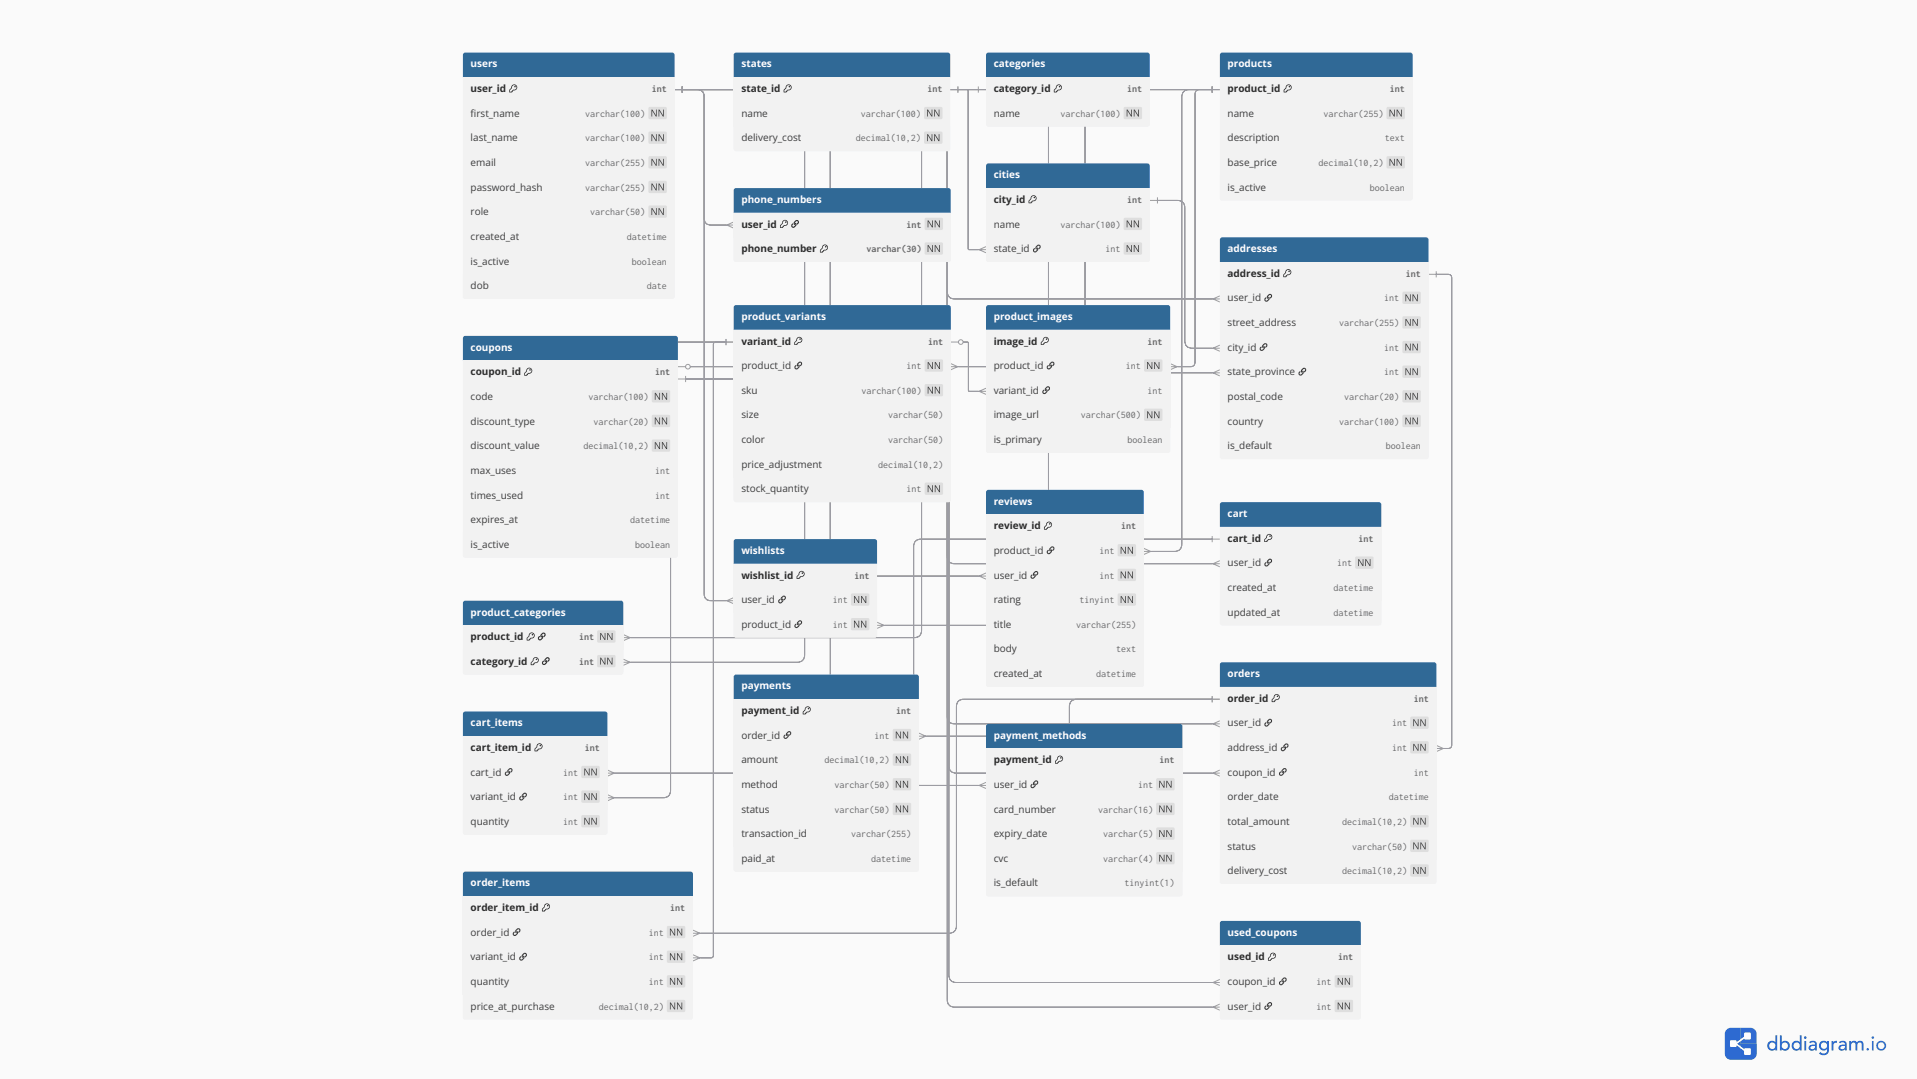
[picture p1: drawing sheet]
<svg xmlns="http://www.w3.org/2000/svg" width="677mm" height="381mm" viewBox="0 0 677 381" stroke-linecap="round" stroke-linejoin="round" font-family="sans-serif">
<defs><g id="words">
<g font-size="3.5" fill="#fff">
<text x="166.3" y="23.8">users</text>
<text x="262" y="23.8">states</text>
<text x="351.1" y="23.8">categories</text>
<text x="433.7" y="23.8">products</text>
<text x="351.1" y="63">cities</text>
<text x="262" y="71.7">phone_numbers</text>
<text x="433.7" y="89">addresses</text>
<text x="262" y="113">product_variants</text>
<text x="351.1" y="113">product_images</text>
<text x="166.3" y="123.8">coupons</text>
<text x="351.1" y="178.2">reviews</text>
<text x="433.7" y="182.5">cart</text>
<text x="262" y="195.6">wishlists</text>
<text x="166.3" y="217.3">product_categories</text>
<text x="433.7" y="239.1">orders</text>
<text x="262" y="243.4">payments</text>
<text x="166.3" y="256.5">cart_items</text>
<text x="351.1" y="260.8">payment_methods</text>
<text x="166.3" y="313">order_items</text>
<text x="433.7" y="330.4">used_coupons</text>
</g>
<g font-size="3.5" fill="#2c2c2c">
<text x="166.3" y="32.5">user_id</text>
<text x="262" y="32.5">state_id</text>
<text x="351.1" y="32.5">category_id</text>
<text x="433.7" y="32.5">product_id</text>
<text x="351.1" y="71.7">city_id</text>
<text x="262" y="80.3">user_id</text>
<text x="262" y="89">phone_number</text>
<text x="433.7" y="97.7">address_id</text>
<text x="262" y="121.7">variant_id</text>
<text x="351.1" y="121.7">image_id</text>
<text x="166.3" y="132.5">coupon_id</text>
<text x="351.1" y="186.9">review_id</text>
<text x="433.7" y="191.2">cart_id</text>
<text x="262" y="204.3">wishlist_id</text>
<text x="166.3" y="226">product_id</text>
<text x="166.3" y="234.7">category_id</text>
<text x="433.7" y="247.8">order_id</text>
<text x="262" y="252.1">payment_id</text>
<text x="166.3" y="265.2">cart_item_id</text>
<text x="351.1" y="269.5">payment_id</text>
<text x="166.3" y="321.7">order_item_id</text>
<text x="433.7" y="339.1">used_id</text>
</g>
<g font-size="3.5" fill="#6a6a6a">
<text x="230.3" y="32.5">int</text>
<text x="327.7" y="32.5">int</text>
<text x="398.2" y="32.5">int</text>
<text x="491.1" y="32.5">int</text>
<text x="206.8" y="41.2">varchar(100)</text>
<text x="304.2" y="41.2">varchar(100)</text>
<text x="374.7" y="41.2">varchar(100)</text>
<text x="467.6" y="41.2">varchar(255)</text>
<text x="206.8" y="49.9">varchar(100)</text>
<text x="302.4" y="49.9">decimal(10,2)</text>
<text x="489.3" y="49.9">text</text>
<text x="206.8" y="58.6">varchar(255)</text>
<text x="465.8" y="58.6">decimal(10,2)</text>
<text x="206.8" y="67.3">varchar(255)</text>
<text x="398.2" y="71.7">int</text>
<text x="484" y="67.3">boolean</text>
<text x="208.6" y="76">varchar(50)</text>
<text x="320.3" y="80.3">int</text>
<text x="374.7" y="80.3">varchar(100)</text>
<text x="221.5" y="84.7">datetime</text>
<text x="306.2" y="89">varchar(30)</text>
<text x="390.6" y="89">int</text>
<text x="223.3" y="93.4">boolean</text>
<text x="496.7" y="97.7">int</text>
<text x="228.6" y="102.1">date</text>
<text x="489.1" y="106.4">int</text>
<text x="473.2" y="115.1">varchar(255)</text>
<text x="327.9" y="121.7">int</text>
<text x="405.4" y="121.7">int</text>
<text x="489.1" y="123.8">int</text>
<text x="320.3" y="130.4">int</text>
<text x="397.8" y="130.4">int</text>
<text x="231.5" y="132.5">int</text>
<text x="489.1" y="132.5">int</text>
<text x="208" y="141.2">varchar(100)</text>
<text x="304.4" y="139.1">varchar(100)</text>
<text x="405.4" y="139.1">int</text>
<text x="475" y="141.2">varchar(20)</text>
<text x="209.8" y="149.9">varchar(20)</text>
<text x="313.8" y="147.8">varchar(50)</text>
<text x="381.9" y="147.8">varchar(500)</text>
<text x="473.2" y="149.9">varchar(100)</text>
<text x="206.2" y="158.6">decimal(10,2)</text>
<text x="313.8" y="156.5">varchar(50)</text>
<text x="398.4" y="156.5">boolean</text>
<text x="489.7" y="158.6">boolean</text>
<text x="231.5" y="167.3">int</text>
<text x="310.3" y="165.2">decimal(10,2)</text>
<text x="320.3" y="173.9">int</text>
<text x="231.5" y="176">int</text>
<text x="222.7" y="184.7">datetime</text>
<text x="396.1" y="186.9">int</text>
<text x="480" y="191.2">int</text>
<text x="224.4" y="193.4">boolean</text>
<text x="388.5" y="195.6">int</text>
<text x="472.4" y="199.9">int</text>
<text x="301.9" y="204.3">int</text>
<text x="388.5" y="204.3">int</text>
<text x="471.2" y="208.6">datetime</text>
<text x="294.3" y="213">int</text>
<text x="381.4" y="213">tinyint</text>
<text x="294.3" y="221.7">int</text>
<text x="380.2" y="221.7">varchar(255)</text>
<text x="471.2" y="217.3">datetime</text>
<text x="204.6" y="226">int</text>
<text x="394.3" y="230.4">text</text>
<text x="204.6" y="234.7">int</text>
<text x="387.3" y="239.1">datetime</text>
<text x="499.5" y="247.8">int</text>
<text x="316.7" y="252.1">int</text>
<text x="491.9" y="256.5">int</text>
<text x="309" y="260.8">int</text>
<text x="206.6" y="265.2">int</text>
<text x="291.4" y="269.5">decimal(10,2)</text>
<text x="409.7" y="269.5">int</text>
<text x="491.9" y="265.2">int</text>
<text x="199" y="273.9">int</text>
<text x="499.5" y="273.9">int</text>
<text x="294.9" y="278.2">varchar(50)</text>
<text x="402.1" y="278.2">int</text>
<text x="199" y="282.6">int</text>
<text x="294.9" y="286.9">varchar(50)</text>
<text x="388" y="286.9">varchar(16)</text>
<text x="490.7" y="282.6">datetime</text>
<text x="199" y="291.3">int</text>
<text x="474.2" y="291.3">decimal(10,2)</text>
<text x="300.7" y="295.6">varchar(255)</text>
<text x="389.8" y="295.6">varchar(5)</text>
<text x="477.8" y="300">varchar(50)</text>
<text x="307.8" y="304.3">datetime</text>
<text x="389.8" y="304.3">varchar(4)</text>
<text x="474.2" y="308.7">decimal(10,2)</text>
<text x="397.4" y="313">tinyint(1)</text>
<text x="236.8" y="321.7">int</text>
<text x="229.2" y="330.4">int</text>
<text x="229.2" y="339.1">int</text>
<text x="472.8" y="339.1">int</text>
<text x="229.2" y="347.8">int</text>
<text x="465.2" y="347.8">int</text>
<text x="211.6" y="356.5">decimal(10,2)</text>
<text x="465.2" y="356.5">int</text>
</g>
<g font-size="3.5" fill="#3c3c3c">
<text x="166.3" y="41.2">first_name</text>
<text x="262" y="41.2">name</text>
<text x="351.1" y="41.2">name</text>
<text x="433.7" y="41.2">name</text>
<text x="166.3" y="49.9">last_name</text>
<text x="262" y="49.9">delivery_cost</text>
<text x="433.7" y="49.9">description</text>
<text x="166.3" y="58.6">email</text>
<text x="433.7" y="58.6">base_price</text>
<text x="166.3" y="67.3">password_hash</text>
<text x="433.7" y="67.3">is_active</text>
<text x="166.3" y="76">role</text>
<text x="351.1" y="80.3">name</text>
<text x="166.3" y="84.7">created_at</text>
<text x="351.1" y="89">state_id</text>
<text x="166.3" y="93.4">is_active</text>
<text x="166.3" y="102.1">dob</text>
<text x="433.7" y="106.4">user_id</text>
<text x="433.7" y="115.1">street_address</text>
<text x="433.7" y="123.8">city_id</text>
<text x="262" y="130.4">product_id</text>
<text x="351.1" y="130.4">product_id</text>
<text x="433.7" y="132.5">state_province</text>
<text x="166.3" y="141.2">code</text>
<text x="262" y="139.1">sku</text>
<text x="351.1" y="139.1">variant_id</text>
<text x="433.7" y="141.2">postal_code</text>
<text x="166.3" y="149.9">discount_type</text>
<text x="262" y="147.8">size</text>
<text x="351.1" y="147.8">image_url</text>
<text x="433.7" y="149.9">country</text>
<text x="166.3" y="158.6">discount_value</text>
<text x="262" y="156.5">color</text>
<text x="351.1" y="156.5">is_primary</text>
<text x="433.7" y="158.6">is_default</text>
<text x="166.3" y="167.3">max_uses</text>
<text x="262" y="165.2">price_adjustment</text>
<text x="262" y="173.9">stock_quantity</text>
<text x="166.3" y="176">times_used</text>
<text x="166.3" y="184.7">expires_at</text>
<text x="166.3" y="193.4">is_active</text>
<text x="351.1" y="195.6">product_id</text>
<text x="433.7" y="199.9">user_id</text>
<text x="351.1" y="204.3">user_id</text>
<text x="433.7" y="208.6">created_at</text>
<text x="262" y="213">user_id</text>
<text x="351.1" y="213">rating</text>
<text x="262" y="221.7">product_id</text>
<text x="351.1" y="221.7">title</text>
<text x="433.7" y="217.3">updated_at</text>
<text x="351.1" y="230.4">body</text>
<text x="351.1" y="239.1">created_at</text>
<text x="433.7" y="256.5">user_id</text>
<text x="262" y="260.8">order_id</text>
<text x="262" y="269.5">amount</text>
<text x="433.7" y="265.2">address_id</text>
<text x="166.3" y="273.9">cart_id</text>
<text x="433.7" y="273.9">coupon_id</text>
<text x="262" y="278.2">method</text>
<text x="351.1" y="278.2">user_id</text>
<text x="166.3" y="282.6">variant_id</text>
<text x="262" y="286.9">status</text>
<text x="351.1" y="286.9">card_number</text>
<text x="433.7" y="282.6">order_date</text>
<text x="166.3" y="291.3">quantity</text>
<text x="433.7" y="291.3">total_amount</text>
<text x="262" y="295.6">transaction_id</text>
<text x="351.1" y="295.6">expiry_date</text>
<text x="433.7" y="300">status</text>
<text x="262" y="304.3">paid_at</text>
<text x="351.1" y="304.3">cvc</text>
<text x="433.7" y="308.7">delivery_cost</text>
<text x="351.1" y="313">is_default</text>
<text x="166.3" y="330.4">order_id</text>
<text x="166.3" y="339.1">variant_id</text>
<text x="166.3" y="347.8">quantity</text>
<text x="433.7" y="347.8">coupon_id</text>
<text x="166.3" y="356.5">price_at_purchase</text>
<text x="433.7" y="356.5">user_id</text>
</g>
</g></defs>
<path d="M0 0h677.3v381h-677.3z" fill="#fafafa"/>
<path d="M614.9 362.9h3.7a2.15 2.15 0 0 1 2.1 2.2v3.4h-5.8z" fill="#428cff"/>
<path d="M614.9 368.5h5.8v3.6a2.16 2.16 0 0 1-2.1 2.1h-3.7z" fill="#2670de"/>
<path d="M610.1 363.6l1.5-.7h3.3v11.3h-3.3a2.16 2.16 0 0 1-2.2-2.1v-7z" fill="#2161cf"/>
<g fill="#fff">
<path d="M612.5 368.8l4.7-3.4 .3 .5-4.7 3.3z"/>
<path d="M612.8 367.8l4.5 3.5-.3 .4-4.5-3.5z"/>
<path d="M611.4 367.4l1.8-.1 .4 .2v1.8l-.2 .4h-1.8l-.3-.2-.1-1.8zM616.3 364.8l.4-.2 1.7 .1 .2 .3v1.8l-.4 .2h-1.8l-.2-.4zM616.3 370.3l.4-.2 1.7 .1 .2 .4v1.7l-.4 .2h-1.8l-.2-.4z"/>
</g>
<path d="M624.9 368l.8-.4a1.52 1.52 0 0 1 1.6 .5v-2.5h.6v5.3h-.6v-.5a1.71 1.71 0 0 1-2.5 .1 1.71 1.71 0 0 1 .1-2.5zM625 369.3a1.15 1.15 0 0 0 2.3 0 1.15 1.15 0 0 0-2.3 0zM628.9 365.6h.6v2.5a1.68 1.68 0 0 1 2.4 0 1.68 1.68 0 0 1 0 2.3 1.68 1.68 0 0 1-2.4 0v.5h-.6zM629.5 369.3a1.15 1.15 0 0 0 2.3 0 1.15 1.15 0 0 0-2.3 0zM633.5 368l.8-.4a1.52 1.52 0 0 1 1.6 .5v-2.5h.7v5.3h-.7v-.5a1.71 1.71 0 0 1-2.5 .1 1.71 1.71 0 0 1 .1-2.5zM633.7 369.3a1.14 1.14 0 0 0 2.2 0 1.14 1.14 0 0 0-2.2 0zM637.4 366.4a.46 .46 0 0 1 .9 0 .46 .46 0 0 1-.9 0zM637.5 367.6h.7v3.3h-.7zM639.2 368a1.56 1.56 0 0 1 2.7 .6v2.3h-.5v-.5a1.14 1.14 0 0 1-1.8 .5 1.14 1.14 0 0 1 0-1.8l1.7-.2a.95 .95 0 0 0-.7-.9 .95 .95 0 0 0-1 .4zM639.8 369.6a.76 .76 0 0 0 .6 .9 .76 .76 0 0 0 .9-.6v-.6zM643.2 368l.7-.4a1.51 1.51 0 0 1 1.6 .5l.1-.5h.6v3.3a1.97 1.97 0 0 1-1.4 1.7 1.97 1.97 0 0 1-2.1-.6l.5-.5a1.32 1.32 0 0 0 1.6 .5 1.32 1.32 0 0 0 .7-1.6 1.68 1.68 0 0 1-2.4 0 1.68 1.68 0 0 1 .1-2.4zM643.4 369.2a1.11 1.11 0 0 0 2.2 0 1.11 1.11 0 0 0-2.2 0zM647.1 367.6h.7v.5l.5-.5h.8l-.1 .6a.94 .94 0 0 0-1.2 1.1v1.6h-.7zM649.8 368a1.56 1.56 0 0 1 2.7 .6v2.3h-.6v-.5a1.15 1.15 0 0 1-1.7 .5 1.15 1.15 0 0 1-.1-1.8l1.8-.2a.95 .95 0 0 0-.7-.9 .95 .95 0 0 0-1.1 .4zM650.4 369.6a.76 .76 0 0 0 .6 .9 .76 .76 0 0 0 .8-.6l.1-.6zM653.4 367.6h.6v.5l.5-.5a1.2 1.2 0 0 1 1.6 .5 1.25 1.25 0 0 1 1.6-.5 1.25 1.25 0 0 1 .7 1.4v1.9h-.6v-1.8a.81 .81 0 0 0-.8-1 .81 .81 0 0 0-.8 1v1.8h-.6v-1.7a.82 .82 0 0 0-.8-1.1 .82 .82 0 0 0-.7 1.1v1.7h-.7z" fill="#2161cf"/>
<path d="M659.5 370.5a.46 .46 0 0 1 .9 0 .46 .46 0 0 1-.9 0zM661.3 366.4a.46 .46 0 0 1 .9 0 .46 .46 0 0 1-.9 0zM661.4 367.6h.7v3.3h-.7zM662.9 369.2a1.77 1.77 0 0 1 3.5 0 1.77 1.77 0 0 1-3.5 0zM663.6 369.3a1.15 1.15 0 0 0 2.3 0 1.15 1.15 0 0 0-2.3 0z" fill="#428cff"/>
<g fill="none" stroke="#9c9ca3" stroke-width=".35">
<path d="M238.3 31.6h2.8M241.1 31.6a19.6 19.6 0 0 1 6.4 .2 2.15 2.15 0 0 1 1.3 2.3v42.9a2.22 2.22 0 0 0 2.5 2.5h5.2a19.6 19.6 0 0 1-6.4-.2 2.15 2.15 0 0 1-1.3-2.3v-42.9a2.22 2.22 0 0 0-2.5-2.5zM241.1 31.6h90.9a2.41 2.41 0 0 1 2.7 2.7v68.5a2.41 2.41 0 0 0 2.7 2.8h90.9h-90.9a2.41 2.41 0 0 1-2.7-2.8v-68.5a2.41 2.41 0 0 0-2.7-2.7zM241.1 31.6h90.9a2.41 2.41 0 0 1 2.7 2.7v162a2.41 2.41 0 0 0 2.7 2.8h90.9h-90.9a2.41 2.41 0 0 1-2.7-2.8v-162a2.41 2.41 0 0 0-2.7-2.7zM241.1 31.6a19.6 19.6 0 0 1 6.4 .2 2.15 2.15 0 0 1 1.3 2.3v175.5a2.22 2.22 0 0 0 2.5 2.5h5.2a19.6 19.6 0 0 1-6.4-.2 2.15 2.15 0 0 1-1.3-2.3v-175.5a2.22 2.22 0 0 0-2.5-2.5zM241.1 31.6h49.5a2.41 2.41 0 0 1 2.8 2.7v166.4a2.41 2.41 0 0 0 2.7 2.7h49.6h-49.6a2.41 2.41 0 0 1-2.7-2.7v-166.4a2.41 2.41 0 0 0-2.8-2.7zM241.1 31.6h90.9a2.41 2.41 0 0 1 2.7 2.7v218.6a2.41 2.41 0 0 0 2.7 2.7h90.9h-90.9a2.41 2.41 0 0 1-2.7-2.7v-218.6a2.41 2.41 0 0 0-2.7-2.7zM241.1 31.6h49.5a2.41 2.41 0 0 1 2.8 2.7v240.3a2.41 2.41 0 0 0 2.7 2.7h49.6h-49.6a2.41 2.41 0 0 1-2.7-2.7v-240.3a2.41 2.41 0 0 0-2.8-2.7zM241.1 31.6h90.9a2.41 2.41 0 0 1 2.7 2.7v318.6a2.41 2.41 0 0 0 2.7 2.7h90.9h-90.9a2.41 2.41 0 0 1-2.7-2.7v-318.6a2.41 2.41 0 0 0-2.7-2.7zM241.1 30.5v2.2M284.8 32.5l-.5 1.8v196.8a2.41 2.41 0 0 1-2.7 2.8h-58.7h58.7a2.41 2.41 0 0 0 2.7-2.8v-196.8a2.41 2.41 0 0 1 2.7-2.7h58.7h-58.7a2.6 2.6 0 0 0-2.2 .9zM326.1 32.5l-.5 1.8v188.1a2.41 2.41 0 0 1-2.7 2.8h-100h100a2.41 2.41 0 0 0 2.7-2.8v-188.1a2.41 2.41 0 0 1 2.7-2.7h100h-100a2.6 2.6 0 0 0-2.2 .9z"/>
<path d="M335.7 31.6h2.8M338.5 31.6h3.1l.5 .5v55.6l.4 .5h3.2h-3.2l-.4-.5v-55.6l-.5-.5zM338.5 31.6h42.2a2.41 2.41 0 0 1 2.7 2.7v94.6a2.41 2.41 0 0 0 2.7 2.8h42.2h-42.2a2.41 2.41 0 0 1-2.7-2.8v-94.6a2.41 2.41 0 0 0-2.7-2.7zM338.5 30.5v2.2M345.7 31.6h2.7M345.7 30.5v2.2M371 32.5a2.6 2.6 0 0 1 2.2-.9h55.1h-55.1a2.41 2.41 0 0 0-2.7 2.7v183.8a2.41 2.41 0 0 1-2.8 2.7h-55.1h55.1a2.41 2.41 0 0 0 2.8-2.7v-183.8zM384.4 32.1a2.6 2.6 0 0 0-.9 2.2v92.5a2.41 2.41 0 0 1-2.7 2.7h-42.1h42.1a2.41 2.41 0 0 0 2.7-2.7v-92.5a2.41 2.41 0 0 1 2.7-2.7h42.1h-42.1zM418.5 32.1l1.8-.5h8h-8a2.41 2.41 0 0 0-2.7 2.7v157.7a2.41 2.41 0 0 1-2.7 2.7h-8.1h8.1a2.41 2.41 0 0 0 2.7-2.7v-157.7a2.6 2.6 0 0 1 .9-2.2zM422.7 32a3.5 3.5 0 0 1 2.9-.4h2.7h-2.7a3.5 3.5 0 0 0-2.9 .4l-.5 1.3v94.5l-.4 1.3a3.5 3.5 0 0 1-2.9 .4h-2.7h2.7a3.5 3.5 0 0 0 2.9-.4l.4-1.3v-94.5zM428.3 31.6h2.7M428.3 30.5v2.2"/>
<path d="M256.5 79.5h2.7M259.2 78.4l-2.4 1.1 2.4 1.1M406.2 70.8h2.8M409 70.8h6.9a2.41 2.41 0 0 1 2.7 2.7v46.7a2.41 2.41 0 0 0 2.8 2.8h6.9h-6.9a2.41 2.41 0 0 1-2.8-2.8v-46.7a2.41 2.41 0 0 0-2.7-2.7zM409 69.7v2.2M345.7 88.2h2.7M348.4 87.1l-2.5 1.1 2.5 1.1M504.7 96.9h2.8M507.5 96.9h2.7a2.46 2.46 0 0 1 2.5 .5l.3 .9v164.6a1.21 1.21 0 0 1-1.4 1.4h-1.4a2.4 2.4 0 0 0 2.5-.5l.3-.9v-164.6a1.23 1.23 0 0 0-1.4-1.4zM507.5 95.8v2.1M256.5 119.7v2.2M428.3 105.6h2.7"/>
<path d="M431 104.5l-2.4 1.1 2.4 1M237.4 121.7l-.5 1.8v155.5a2.41 2.41 0 0 1-2.7 2.7h-16.9h16.9a2.41 2.41 0 0 0 2.7-2.7v-155.5a2.41 2.41 0 0 1 2.7-2.7h16.9h-16.9a2.6 2.6 0 0 0-2.2 .9zM239.5 129.5h2.7M239.5 133.8h2.7M242.2 133.8h90.4a2.41 2.41 0 0 1 2.7 2.7v207.7a2.41 2.41 0 0 0 2.7 2.7h90.3h-90.3a2.41 2.41 0 0 1-2.7-2.7v-207.7a2.41 2.41 0 0 0-2.7-2.7zM242.2 132.7v2.2M243.9 129.5h88.7a2.41 2.41 0 0 1 2.7 2.7v138.1a2.41 2.41 0 0 0 2.7 2.7h90.3h-90.3a2.41 2.41 0 0 1-2.7-2.7v-138.1a2.41 2.41 0 0 0-2.7-2.7zM252.3 121l.6-.2h3.6h-3.6a.78 .78 0 0 0-.9 .9v215.6a.78 .78 0 0 1-.8 .9h-3.6h3.6a.78 .78 0 0 0 .8-.9v-215.6zM256.5 120.8h2.7M335.9 128.4l2.5 1.1-2.5 1.1M335.9 129.5h2.8M335.9 120.8h2.8"/>
<path d="M340.3 120.8h1.7l.2 .4v16.8l3.5 .2-3.5-.2v-16.8l-.2-.4zM345.7 138.2h2.7M348.4 137.1l-2.5 1.1 2.5 1.1M413.5 128.4l2.4 1.1-2.4 1.1M413.5 129.5h2.7M428.3 131.7h2.7M428.3 123h2.7M431 130.6l-2.4 1.1 2.4 1M431 121.9l-2.4 1.1 2.4 1M404.1 193.6l2.5 1.1-2.5 1.1M404.1 194.7h2.7M428.3 189.3v2.2"/>
<path d="M428.3 190.4h2.7M428.3 199.1h2.7M431 198l-2.4 1.1 2.4 1M256.5 212.1h2.7M259.2 211l-2.4 1.1 2.4 1.1M309.9 219.7l2.4 1.1-2.4 1.1M345.7 203.4h2.7M348.4 202.3l-2.5 1.1 2.5 1.1M220.2 224.1l2.5 1.1-2.5 1M220.2 232.8l2.5 1.1-2.5 1M220.2 225.2h2.7M220.2 233.9h2.7"/>
<path d="M309.9 220.8h2.7M324.7 258.9l2.4 1-2.4 1.1M324.7 259.9h2.7M327.4 259.9h47.7a2.41 2.41 0 0 0 2.7-2.7v-7.6a2.41 2.41 0 0 1 2.8-2.7h47.7h-47.7a2.41 2.41 0 0 0-2.8 2.7v7.6a2.41 2.41 0 0 1-2.7 2.7zM428.3 245.8v2.2M428.3 246.9h2.7M428.3 255.6h2.7M431 254.5l-2.4 1.1 2.4 1.1M214.6 271.9l2.5 1.1-2.5 1.1M214.6 273h2.7M217.3 273h102.8a2.41 2.41 0 0 0 2.7-2.7v-77.2a2.41 2.41 0 0 1 2.7-2.7h102.8h-102.8a2.41 2.41 0 0 0-2.7 2.7v77.2a2.41 2.41 0 0 1-2.7 2.7zM345.7 277.3h2.7"/>
<path d="M348.4 276.3l-2.5 1 2.5 1.1M428.3 273h2.7M431 271.9l-2.4 1.1 2.4 1.1M507.5 263.2l2.5 1.1-2.5 1.1M507.5 264.3h2.7M214.6 280.6l2.5 1.1-2.5 1.1M214.6 281.7h2.7M244.9 328.4l2.4 1.1-2.4 1.1M244.9 337.1l2.4 1.1-2.4 1.1M244.9 329.5h2.7M244.9 338.2h2.7M247.6 329.5h87.6a2.41 2.41 0 0 0 2.7-2.7v-77.2a2.41 2.41 0 0 1 2.8-2.7h87.6h-87.6a2.41 2.41 0 0 0-2.8 2.7v77.2a2.41 2.41 0 0 1-2.7 2.7z"/>
<path d="M428.3 346.9h2.7M428.3 355.6h2.7M431 345.8l-2.4 1.1 2.4 1.1M431 354.5l-2.4 1.1 2.4 1.1"/>
<circle cx="243.1" cy="129.5" r=".82"/>
<circle cx="339.5" cy="120.8" r=".82"/>
</g>
<path d="M163.8 18.8l.6-.2h73.1l.6 .2 .2 .6v85.3l-.2 .6-.6 .3h-73.1l-.6-.3-.2-.6v-85.3z" fill="#f2f2f2"/>
<path d="M163.8 18.8l.6-.2h73.1l.6 .2 .2 .6v7.9h-74.7v-7.9z" fill="#306996"/>
<path d="M163.6 27.3h74.7v8.7h-74.7z" fill="#f2f2f2"/>
<path d="M181.1 30.3a.8 .8 0 0 1 1.4 .4 .8 .8 0 0 1-1.1 .9l-.7 .5v.3h-.5v-.6l.7-.7zM180.8 30.2l-.2 .8-.7 .7 .1 .9h.9l.6-.7a1.07 1.07 0 0 0 1.2-1.4 1.07 1.07 0 0 0-1.9-.3zM181.7 30.6a.27 .27 0 0 0 .5 0 .27 .27 0 0 0-.5 0z" fill="#2b2b2b"/>
<path d="M163.6 36h74.7v8.7h-74.7z" fill="#f2f2f2"/>
<path d="M229.3 37.8h6l.3 .5v3.5l-.5 .3-5.7-.1-.3-.5v-3.2z" fill="#dedede"/>
<g fill="#3d3d3d">
<path d="M230.2 38.7h.3l1.3 2v-2h.2v2.4h-.3l-1.3-2v2h-.2z"/>
<path d="M232.7 38.7h.3l1.3 2v-2h.2v2.4h-.3l-1.3-2v2h-.2z"/>
</g>
<path d="M163.6 44.7h74.7v8.7h-74.7z" fill="#f2f2f2"/>
<path d="M229.3 46.5h6l.3 .5v3.5l-.5 .3-5.7-.1-.3-.5v-3.2z" fill="#dedede"/>
<g fill="#3d3d3d">
<path d="M230.2 47.4h.3l1.3 2v-2h.2v2.4h-.3l-1.3-2v2h-.2z"/>
<path d="M232.7 47.4h.3l1.3 2v-2h.2v2.4h-.3l-1.3-2v2h-.2z"/>
</g>
<path d="M163.6 53.4h74.7v8.7h-74.7z" fill="#f2f2f2"/>
<path d="M229.3 55.2h6l.3 .5v3.5l-.5 .3-5.7-.1-.3-.5v-3.2z" fill="#dedede"/>
<g fill="#3d3d3d">
<path d="M230.2 56.1h.3l1.3 2v-2h.2v2.4h-.3l-1.3-2v2h-.2z"/>
<path d="M232.7 56.1h.3l1.3 2v-2h.2v2.4h-.3l-1.3-2v2h-.2z"/>
</g>
<path d="M163.6 62.1h74.7v8.7h-74.7z" fill="#f2f2f2"/>
<path d="M229.3 63.9h6l.3 .5v3.5l-.5 .3-5.7-.1-.3-.5v-3.2z" fill="#dedede"/>
<g fill="#3d3d3d">
<path d="M230.2 64.8h.3l1.3 2v-2h.2v2.4h-.3l-1.3-2v2h-.2z"/>
<path d="M232.7 64.8h.3l1.3 2v-2h.2v2.4h-.3l-1.3-2v2h-.2z"/>
</g>
<path d="M163.6 70.8h74.7v8.7h-74.7z" fill="#f2f2f2"/>
<path d="M229.3 72.6h6l.3 .5v3.5l-.5 .3-5.7-.1-.3-.5v-3.2z" fill="#dedede"/>
<g fill="#3d3d3d">
<path d="M230.2 73.5h.3l1.3 2v-2h.2v2.4h-.3l-1.3-2v2h-.2z"/>
<path d="M232.7 73.5h.3l1.3 2v-2h.2v2.4h-.3l-1.3-2v2h-.2z"/>
</g>
<g fill="#f2f2f2">
<path d="M163.6 79.5h74.7v8.7h-74.7z"/>
<path d="M163.6 88.2h74.7v8.7h-74.7z"/>
<path d="M163.6 96.9h74.7v7.8l-.2 .6-.6 .3h-73.1l-.6-.3-.2-.6z"/>
<path d="M259.5 18.8l.6-.2h75.1l.5 .8v33.5l-.8 .5-75.2-.1-.5-.7v-33.2z"/>
</g>
<path d="M259.5 18.8l.6-.2h74.8l.6 .2 .2 .6v7.9h-76.5v-7.9z" fill="#306996"/>
<path d="M259.2 27.3h76.5v8.7h-76.5z" fill="#f2f2f2"/>
<path d="M278.1 30.3a.8 .8 0 0 1 1.3 .4 .8 .8 0 0 1-1 .9l-.7 .5v.3h-.6v-.6l.8-.7zM277.8 30.2l-.2 .8-.7 .7v.9h1l.5-.7a1.07 1.07 0 0 0 1.3-1.4 1.07 1.07 0 0 0-1.9-.3zM278.7 30.6a.27 .27 0 0 0 .5 0 .27 .27 0 0 0-.5 0z" fill="#2b2b2b"/>
<path d="M259.2 36h76.5v8.7h-76.5z" fill="#f2f2f2"/>
<path d="M326.7 37.8h6l.3 .5-.1 3.5-.4 .3-5.7-.1-.3-.5v-3.2z" fill="#dedede"/>
<g fill="#3d3d3d">
<path d="M327.6 38.7h.3l1.3 2v-2h.2v2.4h-.3l-1.3-2v2h-.2z"/>
<path d="M330.1 38.7h.3l1.3 2v-2h.2v2.4h-.3l-1.3-2v2h-.2z"/>
</g>
<path d="M259.2 44.7h76.5v7.9l-.2 .5-.6 .3h-74.8l-.6-.3-.3-.5z" fill="#f2f2f2"/>
<path d="M326.7 46.5h6l.3 .5-.1 3.5-.4 .3-5.7-.1-.3-.5v-3.2z" fill="#dedede"/>
<g fill="#3d3d3d">
<path d="M327.6 47.4h.3l1.3 2v-2h.2v2.4h-.3l-1.3-2v2h-.2z"/>
<path d="M330.1 47.4h.3l1.3 2v-2h.2v2.4h-.3l-1.3-2v2h-.2z"/>
</g>
<path d="M348.6 18.8l.6-.2h56.5l.5 .8v24.8l-.8 .5-56.5-.1-.5-.7v-24.5z" fill="#f2f2f2"/>
<path d="M348.6 18.8l.6-.2h56.2l.6 .2 .2 .6v7.9h-57.8v-7.9z" fill="#306996"/>
<path d="M348.4 27.3h57.8v8.7h-57.8z" fill="#f2f2f2"/>
<path d="M373.6 30.3a.8 .8 0 0 1 1.3 .4 .8 .8 0 0 1-1.1 .9l-.7 .5v.3h-.5v-.6l.8-.7zM373.3 30.2l-.2 .8-.7 .7v.9h1l.5-.7a1.07 1.07 0 0 0 1.2-1.4 1.07 1.07 0 0 0-1.8-.3zM374.1 30.6a.3 .3 0 0 0 .6 0 .3 .3 0 0 0-.6 0z" fill="#2b2b2b"/>
<path d="M348.4 36h57.8v7.9l-.2 .5-.6 .3h-56.2l-.6-.3-.2-.5z" fill="#f2f2f2"/>
<path d="M397.2 37.8h6.1l.2 .5v3.5l-.5 .3-5.7-.1-.3-.5v-3.2z" fill="#dedede"/>
<g fill="#3d3d3d">
<path d="M398.1 38.7h.3l1.3 2v-2h.2v2.4h-.3l-1.3-2v2h-.2z"/>
<path d="M400.6 38.7h.3l1.3 2v-2h.2v2.4h-.3l-1.3-2v2h-.2z"/>
</g>
<path d="M431.3 18.8l.5-.2h66.5l.6 .2 .2 .6v50.6l-.2 .5-.6 .3h-66.5l-.5-.3-.3-.5v-50.6z" fill="#f2f2f2"/>
<path d="M431.3 18.8l.5-.2h66.5l.6 .2 .2 .6v7.9h-68.1v-7.9z" fill="#306996"/>
<path d="M431 27.3h68.1v8.7h-68.1z" fill="#f2f2f2"/>
<path d="M454.8 30.3a.8 .8 0 0 1 1.3 .4 .8 .8 0 0 1-1.1 .9l-.7 .5v.3h-.5v-.6l.8-.7zM454.5 30.2l-.2 .8-.7 .7v.9h1l.5-.7a1.07 1.07 0 0 0 1.2-1.4 1.07 1.07 0 0 0-1.8-.3zM455.3 30.6a.3 .3 0 0 0 .6 0 .3 .3 0 0 0-.6 0z" fill="#2b2b2b"/>
<path d="M431 36h68.1v8.7h-68.1z" fill="#f2f2f2"/>
<path d="M490.1 37.8h6l.3 .5-.1 3.5-.4 .3-5.7-.1-.3-.5v-3.2z" fill="#dedede"/>
<g fill="#3d3d3d">
<path d="M491 38.7h.3l1.3 2v-2h.2v2.4h-.3l-1.3-2v2h-.2z"/>
<path d="M493.5 38.7h.3l1.3 2v-2h.2v2.4h-.3l-1.3-2v2h-.2z"/>
</g>
<g fill="#f2f2f2">
<path d="M431 44.7h68.1v8.7h-68.1z"/>
<path d="M431 53.4h68.1v8.7h-68.1z"/>
</g>
<path d="M490.1 55.2h6l.3 .5-.1 3.5-.4 .3-5.7-.1-.3-.5v-3.2z" fill="#dedede"/>
<g fill="#3d3d3d">
<path d="M491 56.1h.3l1.3 2v-2h.2v2.4h-.3l-1.3-2v2h-.2z"/>
<path d="M493.5 56.1h.3l1.3 2v-2h.2v2.4h-.3l-1.3-2v2h-.2z"/>
</g>
<g fill="#f2f2f2">
<path d="M431 62.1h68.1v7.9l-.2 .5-.6 .3h-66.5l-.5-.3-.3-.5z"/>
<path d="M163.8 118.8l.6-.2h74.3l.6 .2 .2 .6v76.7l-.2 .5-.6 .3h-74.3l-.6-.3-.2-.5v-76.7z"/>
</g>
<path d="M163.8 118.8l.6-.2h74.3l.6 .2 .2 .6v7.9h-75.9v-7.9z" fill="#306996"/>
<path d="M163.6 127.3h75.9v8.7h-75.9z" fill="#f2f2f2"/>
<path d="M186.4 130.3a.8 .8 0 0 1 1.4 .4 .8 .8 0 0 1-1.1 .9l-.7 .5v.3h-.5v-.5l.7-.8zM186.1 130.3l-.2 .7-.7 .8 .1 .8h.9l.6-.7a1.07 1.07 0 0 0 1.2-1.4 1.07 1.07 0 0 0-1.9-.2zM187 130.6a.27 .27 0 0 0 .5 0 .27 .27 0 0 0-.5 0z" fill="#2b2b2b"/>
<path d="M163.6 136h75.9v8.7h-75.9z" fill="#f2f2f2"/>
<path d="M230.5 137.9l6-.1 .3 .5-.1 3.5-.4 .3h-5.7l-.3-.5v-3.3z" fill="#dedede"/>
<g fill="#3d3d3d">
<path d="M231.4 138.7h.3l1.3 2.1v-2.1h.2v2.5h-.3l-1.3-2.1v2.1h-.2z"/>
<path d="M233.9 138.7h.3l1.3 2.1v-2.1h.2v2.5h-.3l-1.3-2.1v2.1h-.2z"/>
</g>
<path d="M163.6 144.7h75.9v8.7h-75.9z" fill="#f2f2f2"/>
<path d="M230.5 146.6l6-.1 .3 .5-.1 3.5-.4 .3-5.7-.1-.3-.4v-3.3z" fill="#dedede"/>
<g fill="#3d3d3d">
<path d="M231.4 147.4h.3l1.3 2.1v-2.1h.2v2.5h-.3l-1.3-2.1v2.1h-.2z"/>
<path d="M233.9 147.4h.3l1.3 2.1v-2.1h.2v2.5h-.3l-1.3-2.1v2.1h-.2z"/>
</g>
<path d="M163.6 153.4h75.9v8.7h-75.9z" fill="#f2f2f2"/>
<path d="M230.5 155.2h6l.3 .5-.1 3.5-.4 .3-5.7-.1-.3-.4v-3.3z" fill="#dedede"/>
<g fill="#3d3d3d">
<path d="M231.4 156.1h.3l1.3 2.1v-2.1h.2v2.5h-.3l-1.3-2.1v2.1h-.2z"/>
<path d="M233.9 156.1h.3l1.3 2.1v-2.1h.2v2.5h-.3l-1.3-2.1v2.1h-.2z"/>
</g>
<g fill="#f2f2f2">
<path d="M163.6 162.1h75.9v8.7h-75.9z"/>
<path d="M163.6 170.8h75.9v8.7h-75.9z"/>
<path d="M163.6 179.5h75.9v8.7h-75.9z"/>
<path d="M163.6 188.2h75.9v7.9l-.2 .5-.6 .3h-74.3l-.6-.3-.2-.5z"/>
<path d="M259.5 66.7l.6-.3 75.3 .1 .5 .7v24.8l-.8 .5-75.4-.1-.5-.7v-24.5z"/>
</g>
<path d="M259.5 66.7l.6-.3h75l.6 .3 .2 .5v7.9h-76.7v-7.9z" fill="#306996"/>
<path d="M259.2 75.1h76.7v8.7h-76.7z" fill="#f2f2f2"/>
<g fill="#2b2b2b">
<path d="M276.8 78.1a.8 .8 0 0 1 1.4 .4 .8 .8 0 0 1-1.1 .9l-.7 .6v.2h-.5v-.5l.7-.8zM276.5 78.1l-.2 .7-.7 .8v.8h1l.6-.7a1.07 1.07 0 0 0 1.2-1.4 1.07 1.07 0 0 0-1.9-.2zM277.4 78.4a.27 .27 0 0 0 .5 0 .27 .27 0 0 0-.5 0z"/>
<path d="M281 77.9a.76 .76 0 0 1 1.3 .2 .76 .76 0 0 1-.8 1.1l.4-.7-.3-.4-.8 .6 .1 .7-.5-.3v-.6zM279.8 79.2l.4-.2-.3 .8 .5 .2 .6-.6-.1-.5 .3-.2a1.01 1.01 0 0 1-.2 1.4 1.01 1.01 0 0 1-1.4-.1z"/>
</g>
<path d="M326.9 77h6l.3 .4-.1 3.6-.4 .2h-5.8l-.2-.5v-3.3z" fill="#dedede"/>
<g fill="#3d3d3d">
<path d="M327.8 77.8h.3l1.3 2.1v-2.1h.2v2.5h-.3l-1.3-2.1v2.1h-.2z"/>
<path d="M330.3 77.8h.3l1.3 2.1v-2.1h.2v2.5h-.3l-1.3-2.1v2.1h-.2z"/>
</g>
<path d="M259.2 83.8h76.7v7.9l-.2 .6-.6 .2h-75l-.6-.2-.3-.6z" fill="#f2f2f2"/>
<path d="M290.9 86.8a.8 .8 0 0 1 1.4 .4 .8 .8 0 0 1-1.1 .9l-.7 .5v.3h-.5v-.5l.7-.8zM290.6 86.8l-.2 .7-.7 .8v.8h1l.6-.7a1.07 1.07 0 0 0 1.2-1.4 1.07 1.07 0 0 0-1.9-.2zM291.5 87.1a.27 .27 0 0 0 .5 0 .27 .27 0 0 0-.5 0z" fill="#2b2b2b"/>
<path d="M326.9 85.7h6l.3 .4-.1 3.6-.4 .2h-5.8l-.2-.5v-3.3z" fill="#dedede"/>
<g fill="#3d3d3d">
<path d="M327.8 86.5h.3l1.3 2.1v-2.1h.2v2.5h-.3l-1.3-2.1v2.1h-.2z"/>
<path d="M330.3 86.5h.3l1.3 2.1v-2.1h.2v2.5h-.3l-1.3-2.1v2.1h-.2z"/>
</g>
<path d="M348.6 58l.6-.3 56.5 .1 .5 .7v33.5l-.8 .5-56.5-.1-.5-.7v-33.2z" fill="#f2f2f2"/>
<path d="M348.6 58l.6-.3h56.2l.6 .3 .2 .5v7.9h-57.8v-7.9z" fill="#306996"/>
<path d="M348.4 66.4h57.8v8.7h-57.8z" fill="#f2f2f2"/>
<path d="M364.6 69.4a.8 .8 0 0 1 1.4 .4 .8 .8 0 0 1-1.1 .9l-.7 .6v.2h-.5v-.5l.7-.8zM364.3 69.4l-.2 .8-.7 .7v.8h1l.6-.6a1.07 1.07 0 0 0 1.2-1.5 1.07 1.07 0 0 0-1.9-.2zM365.2 69.7a.27 .27 0 0 0 .5 0 .27 .27 0 0 0-.5 0z" fill="#2b2b2b"/>
<path d="M348.4 75.1h57.8v8.7h-57.8z" fill="#f2f2f2"/>
<path d="M397.2 77h6.1l.2 .4v3.6l-.5 .2h-5.7l-.3-.5v-3.3z" fill="#dedede"/>
<g fill="#3d3d3d">
<path d="M398.1 77.8h.3l1.3 2.1v-2.1h.2v2.5h-.3l-1.3-2.1v2.1h-.2z"/>
<path d="M400.6 77.8h.3l1.3 2.1v-2.1h.2v2.5h-.3l-1.3-2.1v2.1h-.2z"/>
</g>
<path d="M348.4 83.8h57.8v7.9l-.2 .6-.6 .2h-56.2l-.6-.2-.2-.6z" fill="#f2f2f2"/>
<path d="M366.4 86.6a.76 .76 0 0 1 1.3 .2 .76 .76 0 0 1-.8 1.1l.4-.7-.3-.4-.8 .6 .1 .7-.4-.3v-.6zM365.2 87.8l.5-.2-.3 .9 .5 .2 .6-.6-.2-.5 .3-.2a1.01 1.01 0 0 1-.2 1.4 1.01 1.01 0 0 1-1.4-.1z" fill="#3d3d3d"/>
<path d="M397.2 85.7h6.1l.2 .4v3.6l-.5 .2h-5.7l-.3-.5v-3.3z" fill="#dedede"/>
<g fill="#3d3d3d">
<path d="M398.1 86.5h.3l1.3 2.1v-2.1h.2v2.5h-.3l-1.3-2.1v2.1h-.2z"/>
<path d="M400.6 86.5h.3l1.3 2.1v-2.1h.2v2.5h-.3l-1.3-2.1v2.1h-.2z"/>
</g>
<path d="M431.3 84.1l.5-.3h72.1l.6 .3 .2 .5v76.7l-.2 .6-.6 .2h-72.1l-.5-.2-.3-.6v-76.7z" fill="#f2f2f2"/>
<path d="M431.3 84.1l.5-.3h72.1l.6 .3 .2 .5v7.9h-73.7v-7.9z" fill="#306996"/>
<path d="M431 92.5h73.7v8.7h-73.7z" fill="#f2f2f2"/>
<path d="M454.6 95.5a.8 .8 0 0 1 1.4 .4 .8 .8 0 0 1-1.1 .9l-.7 .5v.3h-.5v-.5l.7-.8zM454.3 95.5l-.2 .7-.7 .8 .1 .8h.9l.6-.7a1.07 1.07 0 0 0 1.2-1.4 1.07 1.07 0 0 0-1.9-.2zM455.2 95.8a.27 .27 0 0 0 .5 0 .27 .27 0 0 0-.5 0z" fill="#2b2b2b"/>
<path d="M431 101.2h73.7v8.7h-73.7z" fill="#f2f2f2"/>
<path d="M448.2 104a.76 .76 0 0 1 1.2 .2 .76 .76 0 0 1-.7 1.1l.4-.7-.4-.4-.7 .6 .1 .7-.5-.3v-.6zM446.9 105.2l.5-.2-.3 .9 .5 .2 .6-.6-.1-.5 .2-.2a1.01 1.01 0 0 1-.1 1.4 1.01 1.01 0 0 1-1.4-.1z" fill="#3d3d3d"/>
<path d="M495.7 103.1l6.1-.1 .2 .5v3.6l-.5 .2h-5.7l-.3-.5v-3.3z" fill="#dedede"/>
<g fill="#3d3d3d">
<path d="M496.6 103.9h.3l1.3 2.1v-2.1h.2v2.5h-.3l-1.3-2.1v2.1h-.2z"/>
<path d="M499.1 103.9h.3l1.3 2.1v-2.1h.2v2.5h-.3l-1.3-2.1v2.1h-.2z"/>
</g>
<path d="M431 109.9h73.7v8.7h-73.7z" fill="#f2f2f2"/>
<path d="M495.7 111.8l6.1-.1 .2 .5v3.6l-.5 .2h-5.7l-.3-.5v-3.3z" fill="#dedede"/>
<g fill="#3d3d3d">
<path d="M496.6 112.6h.3l1.3 2.1v-2.1h.2v2.5h-.3l-1.3-2.1v2.1h-.2z"/>
<path d="M499.1 112.6h.3l1.3 2.1v-2.1h.2v2.5h-.3l-1.3-2.1v2.1h-.2z"/>
</g>
<path d="M431 118.6h73.7v8.7h-73.7z" fill="#f2f2f2"/>
<path d="M446.5 121.4a.76 .76 0 0 1 1.3 .2 .76 .76 0 0 1-.8 1.1l.4-.7-.3-.4-.8 .6 .1 .7-.4-.3v-.6zM445.3 122.6l.5-.2-.3 .9 .4 .2 .7-.6-.2-.5 .3-.2a1.01 1.01 0 0 1-.2 1.4 1.01 1.01 0 0 1-1.4-.1z" fill="#3d3d3d"/>
<path d="M495.7 120.5l6.1-.1 .2 .5v3.6l-.5 .2h-5.7l-.3-.5v-3.3z" fill="#dedede"/>
<g fill="#3d3d3d">
<path d="M496.6 121.3h.3l1.3 2.1v-2.1h.2v2.5h-.3l-1.3-2.1v2.1h-.2z"/>
<path d="M499.1 121.3h.3l1.3 2.1v-2.1h.2v2.5h-.3l-1.3-2.1v2.1h-.2z"/>
</g>
<path d="M431 127.3h73.7v8.7h-73.7z" fill="#f2f2f2"/>
<path d="M460.2 130.1a.76 .76 0 0 1 1.3 .2 .76 .76 0 0 1-.8 1.1l.4-.7-.3-.4-.8 .6 .1 .7-.4-.3v-.6zM459 131.3l.5-.2-.3 .9 .5 .2 .6-.6-.2-.5 .3-.2a1.01 1.01 0 0 1-.2 1.4 1.01 1.01 0 0 1-1.4-.1z" fill="#3d3d3d"/>
<path d="M495.7 129.2l6.1-.1 .2 .5v3.5l-.5 .3h-5.7l-.3-.5v-3.3z" fill="#dedede"/>
<g fill="#3d3d3d">
<path d="M496.6 130h.3l1.3 2.1v-2.1h.2v2.5h-.3l-1.3-2.1v2.1h-.2z"/>
<path d="M499.1 130h.3l1.3 2.1v-2.1h.2v2.5h-.3l-1.3-2.1v2.1h-.2z"/>
</g>
<path d="M431 136h73.7v8.7h-73.7z" fill="#f2f2f2"/>
<path d="M495.7 137.9l6.1-.1 .2 .5v3.5l-.5 .3h-5.7l-.3-.5v-3.3z" fill="#dedede"/>
<g fill="#3d3d3d">
<path d="M496.6 138.7h.3l1.3 2.1v-2.1h.2v2.5h-.3l-1.3-2.1v2.1h-.2z"/>
<path d="M499.1 138.7h.3l1.3 2.1v-2.1h.2v2.5h-.3l-1.3-2.1v2.1h-.2z"/>
</g>
<path d="M431 144.7h73.7v8.7h-73.7z" fill="#f2f2f2"/>
<path d="M495.7 146.6l6.1-.1 .2 .5v3.5l-.5 .3-5.7-.1-.3-.4v-3.3z" fill="#dedede"/>
<g fill="#3d3d3d">
<path d="M496.6 147.4h.3l1.3 2.1v-2.1h.2v2.5h-.3l-1.3-2.1v2.1h-.2z"/>
<path d="M499.1 147.4h.3l1.3 2.1v-2.1h.2v2.5h-.3l-1.3-2.1v2.1h-.2z"/>
</g>
<g fill="#f2f2f2">
<path d="M431 153.4h73.7v7.9l-.2 .6-.6 .2h-72.1l-.5-.2-.3-.6z"/>
<path d="M163.8 212.3l.6-.2 55.3 .1 .5 .7v24.8l-.8 .5-55.3-.1-.5-.7v-24.5z"/>
</g>
<path d="M163.8 212.3l.6-.2h55l.6 .2 .2 .6v7.9h-56.6v-7.9z" fill="#306996"/>
<path d="M163.6 220.8h56.6v8.7h-56.6z" fill="#f2f2f2"/>
<g fill="#2b2b2b">
<path d="M187.3 223.8a.8 .8 0 0 1 1.4 .4 .8 .8 0 0 1-1.1 .9l-.7 .5v.3h-.5v-.5l.7-.8zM187 223.8l-.2 .7-.7 .8v.8h1l.5-.7a1.07 1.07 0 0 0 1.3-1.4 1.07 1.07 0 0 0-1.9-.2zM187.9 224.1a.27 .27 0 0 0 .5 0 .27 .27 0 0 0-.5 0z"/>
<path d="M191.5 223.6a.76 .76 0 0 1 1.3 .2 .76 .76 0 0 1-.8 1.1l.4-.7-.4-.4-.7 .6 .1 .7-.5-.3v-.6zM190.2 224.8l.5-.2-.3 .9 .5 .2 .6-.6-.1-.5 .3-.2a1.01 1.01 0 0 1-.2 1.4 1.01 1.01 0 0 1-1.4-.1z"/>
</g>
<path d="M211.2 222.7l6-.1 .3 .5-.1 3.6-.4 .2h-5.8l-.2-.5v-3.3z" fill="#dedede"/>
<g fill="#3d3d3d">
<path d="M212.1 223.5h.3l1.3 2.1v-2.1h.2v2.5h-.3l-1.3-2.1v2.1h-.2z"/>
<path d="M214.6 223.5h.3l1.3 2.1v-2.1h.2v2.5h-.3l-1.3-2.1v2.1h-.2z"/>
</g>
<path d="M163.6 229.5h56.6v7.9l-.2 .6-.6 .2h-55l-.6-.2-.2-.6z" fill="#f2f2f2"/>
<g fill="#2b2b2b">
<path d="M188.7 232.5a.8 .8 0 0 1 1.4 .4 .8 .8 0 0 1-1.1 .9l-.7 .5v.3h-.5v-.5l.7-.8zM188.4 232.5l-.2 .7-.7 .8 .1 .8h.9l.6-.7a1.07 1.07 0 0 0 1.2-1.4 1.07 1.07 0 0 0-1.9-.2zM189.3 232.8a.27 .27 0 0 0 .5 0 .27 .27 0 0 0-.5 0z"/>
<path d="M192.9 232.3a.76 .76 0 0 1 1.3 .2 .76 .76 0 0 1-.8 1.1l.4-.7-.3-.4-.8 .6 .1 .7-.4-.3v-.6zM191.7 233.5l.5-.2-.3 .9 .5 .2 .6-.6-.2-.5 .3-.2a1.01 1.01 0 0 1-.2 1.4 1.01 1.01 0 0 1-1.4-.1z"/>
</g>
<path d="M211.2 231.4l6-.1 .3 .5-.1 3.5-.4 .3h-5.8l-.2-.5v-3.3z" fill="#dedede"/>
<g fill="#3d3d3d">
<path d="M212.1 232.2h.3l1.3 2.1v-2.1h.2v2.5h-.3l-1.3-2.1v2.1h-.2z"/>
<path d="M214.6 232.2h.3l1.3 2.1v-2.1h.2v2.5h-.3l-1.3-2.1v2.1h-.2z"/>
</g>
<path d="M259.5 108l.6-.3h75l.6 .3 .2 .5v68l-.2 .6-.6 .2h-75l-.6-.2-.3-.6v-68z" fill="#f2f2f2"/>
<path d="M259.5 108l.6-.3h75l.6 .3 .2 .5v7.9h-76.7v-7.9z" fill="#306996"/>
<path d="M259.2 116.4h76.7v8.7h-76.7z" fill="#f2f2f2"/>
<path d="M281.9 119.4a.8 .8 0 0 1 1.3 .5 .8 .8 0 0 1-1.1 .9l-.7 .5v.2h-.5v-.5l.8-.8zM281.6 119.4l-.2 .8-.8 .7 .1 .9h1l.5-.7a1.07 1.07 0 0 0 1.2-1.5 1.07 1.07 0 0 0-1.8-.2zM282.4 119.7a.3 .3 0 0 0 .6 0 .3 .3 0 0 0-.6 0z" fill="#2b2b2b"/>
<path d="M259.2 125.1h76.7v8.7h-76.7z" fill="#f2f2f2"/>
<path d="M282.1 127.9a.76 .76 0 0 1 1.3 .3 .76 .76 0 0 1-.8 1l.4-.7-.3-.4-.8 .6 .1 .7-.4-.3v-.5zM280.9 129.2l.5-.2-.3 .8 .5 .2 .6-.6-.2-.5 .3-.2a1.01 1.01 0 0 1-.2 1.4 1.01 1.01 0 0 1-1.4-.1z" fill="#3d3d3d"/>
<path d="M326.9 127h6l.3 .4v3.6l-.5 .2h-5.7l-.3-.5v-3.3z" fill="#dedede"/>
<g fill="#3d3d3d">
<path d="M327.8 127.8h.3l1.3 2.1v-2.1h.2v2.5h-.3l-1.3-2.1v2.1h-.2z"/>
<path d="M330.3 127.8h.3l1.3 2.1v-2.1h.2v2.5h-.3l-1.3-2.1v2.1h-.2z"/>
</g>
<path d="M259.2 133.8h76.7v8.7h-76.7z" fill="#f2f2f2"/>
<path d="M326.9 135.7h6l.3 .4v3.6l-.5 .2h-5.7l-.3-.5v-3.3z" fill="#dedede"/>
<g fill="#3d3d3d">
<path d="M327.8 136.5h.3l1.3 2.1v-2.1h.2v2.5h-.3l-1.3-2.1v2.1h-.2z"/>
<path d="M330.3 136.5h.3l1.3 2.1v-2.1h.2v2.5h-.3l-1.3-2.1v2.1h-.2z"/>
</g>
<g fill="#f2f2f2">
<path d="M259.2 142.5h76.7v8.7h-76.7z"/>
<path d="M259.2 151.2h76.7v8.7h-76.7z"/>
<path d="M259.2 159.9h76.7v8.7h-76.7z"/>
<path d="M259.2 168.6h76.7v7.9l-.2 .6-.6 .2h-75l-.6-.2-.3-.6z"/>
</g>
<path d="M326.9 170.5h6l.3 .4v3.6l-.5 .2h-5.7l-.3-.5v-3.3z" fill="#dedede"/>
<g fill="#3d3d3d">
<path d="M327.8 171.3h.3l1.3 2.1v-2.1h.2v2.5h-.3l-1.3-2.1v2.1h-.2z"/>
<path d="M330.3 171.3h.3l1.3 2.1v-2.1h.2v2.5h-.3l-1.3-2.1v2.1h-.2z"/>
</g>
<path d="M348.6 108l.6-.3h63.4l.6 .3 .3 .5v50.6l-.3 .6-.6 .2h-63.4l-.6-.2-.2-.6v-50.6z" fill="#f2f2f2"/>
<path d="M348.6 108l.6-.3h63.4l.6 .3 .3 .5v7.9h-65.1v-7.9z" fill="#306996"/>
<path d="M348.4 116.4h65.1v8.7h-65.1z" fill="#f2f2f2"/>
<path d="M369 119.4a.8 .8 0 0 1 1.3 .5 .8 .8 0 0 1-1.1 .9l-.7 .5v.2h-.5v-.5l.8-.8zM368.7 119.4l-.2 .8-.8 .7 .1 .9h1l.5-.7a1.07 1.07 0 0 0 1.2-1.5 1.07 1.07 0 0 0-1.8-.2zM369.5 119.7a.3 .3 0 0 0 .6 0 .3 .3 0 0 0-.6 0z" fill="#2b2b2b"/>
<path d="M348.4 125.1h65.1v8.7h-65.1z" fill="#f2f2f2"/>
<path d="M371.3 127.9a.76 .76 0 0 1 1.2 .3 .76 .76 0 0 1-.7 1l.4-.7-.4-.4-.7 .6 .1 .7-.5-.3v-.5zM370 129.2l.5-.2-.3 .8 .5 .2 .6-.6-.1-.5 .2-.2a1.01 1.01 0 0 1-.1 1.4 1.01 1.01 0 0 1-1.4-.1z" fill="#3d3d3d"/>
<path d="M404.4 127h6.1l.2 .4v3.6l-.5 .2h-5.7l-.3-.5v-3.3z" fill="#dedede"/>
<g fill="#3d3d3d">
<path d="M405.3 127.8h.3l1.3 2.1v-2.1h.3v2.5h-.4l-1.3-2.1 .1 2.1h-.3z"/>
<path d="M407.8 127.8h.3l1.3 2.1v-2.1h.3v2.5h-.4l-1.3-2.1 .1 2.1h-.3z"/>
</g>
<path d="M348.4 133.8h65.1v8.7h-65.1z" fill="#f2f2f2"/>
<path d="M369.7 136.6a.76 .76 0 0 1 1.3 .3 .76 .76 0 0 1-.8 1l.4-.7-.3-.4-.8 .6 .1 .7-.4-.3v-.5zM368.5 137.9l.5-.2-.3 .8 .5 .2 .6-.6-.2-.5 .3-.2a1.01 1.01 0 0 1-.2 1.4 1.01 1.01 0 0 1-1.4-.1z" fill="#3d3d3d"/>
<path d="M348.4 142.5h65.1v8.7h-65.1z" fill="#f2f2f2"/>
<path d="M404.4 144.4h6.1l.2 .4v3.6l-.5 .2h-5.7l-.3-.5v-3.3z" fill="#dedede"/>
<g fill="#3d3d3d">
<path d="M405.3 145.2h.3l1.3 2.1v-2.1h.3v2.5h-.4l-1.3-2.1 .1 2.1h-.3z"/>
<path d="M407.8 145.2h.3l1.3 2.1v-2.1h.3v2.5h-.4l-1.3-2.1 .1 2.1h-.3z"/>
</g>
<g fill="#f2f2f2">
<path d="M348.4 151.2h65.1v7.9l-.3 .6-.6 .2h-63.4l-.6-.2-.2-.6z"/>
<path d="M431.3 177.6l.5-.3h55.4l.6 .3 .2 .5v41.9l-.2 .6-.6 .2h-55.4l-.5-.2-.3-.6v-41.9z"/>
</g>
<path d="M431.3 177.6l.5-.3h55.4l.6 .3 .2 .5v7.9h-57v-7.9z" fill="#306996"/>
<path d="M431 186h57v8.7h-57z" fill="#f2f2f2"/>
<path d="M447.9 189a.8 .8 0 0 1 1.4 .4 .8 .8 0 0 1-1.1 .9l-.7 .5v.3h-.5v-.5l.7-.8zM447.6 189l-.2 .7-.7 .8v.8h1l.5-.7a1.07 1.07 0 0 0 1.3-1.4 1.07 1.07 0 0 0-1.9-.2zM448.5 189.3a.27 .27 0 0 0 .5 0 .27 .27 0 0 0-.5 0z" fill="#2b2b2b"/>
<path d="M431 194.7h57v8.7h-57z" fill="#f2f2f2"/>
<path d="M448.2 197.5a.76 .76 0 0 1 1.2 .2 .76 .76 0 0 1-.7 1.1l.4-.7-.4-.4-.7 .6 .1 .7-.5-.3v-.6zM446.9 198.7l.5-.2-.3 .9 .5 .2 .6-.6-.1-.5 .2-.2a1.01 1.01 0 0 1-.1 1.4 1.01 1.01 0 0 1-1.4-.1z" fill="#3d3d3d"/>
<path d="M479 196.6l6.1-.1 .2 .5v3.6l-.5 .2h-5.7l-.3-.5v-3.3z" fill="#dedede"/>
<g fill="#3d3d3d">
<path d="M479.9 197.4h.3l1.3 2.1v-2.1h.2v2.5h-.3l-1.3-2.1v2.1h-.2z"/>
<path d="M482.4 197.4h.3l1.3 2.1v-2.1h.2v2.5h-.3l-1.3-2.1v2.1h-.2z"/>
</g>
<g fill="#f2f2f2">
<path d="M431 203.4h57v8.7h-57z"/>
<path d="M431 212.1h57v7.9l-.2 .6-.6 .2h-55.4l-.5-.2-.3-.6z"/>
<path d="M163.8 251.5l.6-.3h49.4l.6 .3 .2 .6v41.8l-.2 .6-.6 .2h-49.4l-.6-.2-.2-.6v-41.8z"/>
</g>
<path d="M163.8 251.5l.6-.3h49.4l.6 .3 .2 .6v7.8h-51v-7.8z" fill="#306996"/>
<path d="M163.6 259.9h51v8.7h-51z" fill="#f2f2f2"/>
<path d="M190.1 263a.8 .8 0 0 1 1.3 .4 .8 .8 0 0 1-1.1 .9l-.6 .5v.2h-.6v-.5l.8-.7zM189.8 262.9l-.2 .8-.7 .7v.9h1l.5-.7a1.07 1.07 0 0 0 1.2-1.5 1.07 1.07 0 0 0-1.8-.2zM190.6 263.3a.3 .3 0 0 0 .6 0 .3 .3 0 0 0-.6 0z" fill="#2b2b2b"/>
<path d="M163.6 268.6h51v8.7h-51z" fill="#f2f2f2"/>
<path d="M179.8 271.4a.76 .76 0 0 1 1.3 .3 .76 .76 0 0 1-.8 1l.4-.7-.3-.4-.8 .7 .1 .6-.5-.3v-.5zM178.6 272.7l.4-.2-.3 .8 .5 .3 .6-.7-.1-.5 .3-.2a1.01 1.01 0 0 1-.2 1.4 1.01 1.01 0 0 1-1.4-.1z" fill="#3d3d3d"/>
<path d="M205.6 270.5h6l.3 .5-.1 3.5-.4 .3-5.7-.1-.3-.5v-3.2z" fill="#dedede"/>
<g fill="#3d3d3d">
<path d="M206.5 271.4h.3l1.3 2v-2h.2v2.4h-.3l-1.3-2v2h-.2z"/>
<path d="M209 271.4h.3l1.3 2v-2h.2v2.4h-.3l-1.3-2v2h-.2z"/>
</g>
<path d="M163.6 277.3h51v8.7h-51z" fill="#f2f2f2"/>
<path d="M184.9 280.1a.76 .76 0 0 1 1.3 .3 .76 .76 0 0 1-.8 1l.4-.7-.4-.4-.7 .7 .1 .6-.5-.3v-.5zM183.6 281.4l.5-.2-.3 .8 .5 .3 .6-.7-.1-.5 .3-.2a1.01 1.01 0 0 1-.2 1.4 1.01 1.01 0 0 1-1.4-.1z" fill="#3d3d3d"/>
<path d="M205.6 279.2h6l.3 .5-.1 3.5-.4 .3-5.7-.1-.3-.5v-3.2z" fill="#dedede"/>
<g fill="#3d3d3d">
<path d="M206.5 280.1h.3l1.3 2v-2h.2v2.4h-.3l-1.3-2v2h-.2z"/>
<path d="M209 280.1h.3l1.3 2v-2h.2v2.4h-.3l-1.3-2v2h-.2z"/>
</g>
<path d="M163.6 286h51v7.9l-.2 .6-.6 .2h-49.4l-.6-.2-.2-.6z" fill="#f2f2f2"/>
<path d="M205.6 287.9h6l.3 .5-.1 3.5-.4 .3-5.7-.1-.3-.5v-3.2z" fill="#dedede"/>
<g fill="#3d3d3d">
<path d="M206.5 288.8h.3l1.3 2v-2h.2v2.4h-.3l-1.3-2v2h-.2z"/>
<path d="M209 288.8h.3l1.3 2v-2h.2v2.4h-.3l-1.3-2v2h-.2z"/>
</g>
<path d="M259.5 190.6l.6-.2h49l.6 .2 .2 .6v33.1l-.2 .6-.6 .3h-49l-.6-.3-.3-.6v-33.1z" fill="#f2f2f2"/>
<path d="M259.5 190.6l.6-.2h49l.6 .2 .2 .6v7.9h-50.7v-7.9z" fill="#306996"/>
<path d="M259.2 199.1h50.7v8.7h-50.7z" fill="#f2f2f2"/>
<path d="M282.7 202.1a.8 .8 0 0 1 1.3 .4 .8 .8 0 0 1-1.1 .9l-.6 .5v.3h-.6v-.6l.8-.7zM282.4 202l-.2 .8-.7 .7v.9h1l.5-.7a1.07 1.07 0 0 0 1.2-1.4 1.07 1.07 0 0 0-1.8-.3zM283.2 202.4a.3 .3 0 0 0 .6 0 .3 .3 0 0 0-.6 0z" fill="#2b2b2b"/>
<path d="M259.2 207.8h50.7v8.7h-50.7z" fill="#f2f2f2"/>
<path d="M276.4 210.5a.76 .76 0 0 1 1.3 .3 .76 .76 0 0 1-.8 1l.4-.6-.4-.5-.7 .7 .1 .6-.5-.2v-.6zM275.2 211.8l.4-.2-.3 .8 .5 .3 .6-.7-.1-.5 .3-.1a1.01 1.01 0 0 1-.2 1.4 1.01 1.01 0 0 1-1.4-.2z" fill="#3d3d3d"/>
<path d="M300.9 209.6h6l.3 .5-.1 3.5-.5 .3-5.7-.1-.3-.5v-3.2z" fill="#dedede"/>
<g fill="#3d3d3d">
<path d="M301.7 210.5h.4l1.2 2v-2h.3v2.4h-.3l-1.3-2v2h-.3z"/>
<path d="M304.2 210.5h.4l1.2 2v-2h.3v2.4h-.3l-1.3-2v2h-.3z"/>
</g>
<path d="M259.2 216.5h50.7v7.8l-.2 .6-.6 .3h-49l-.6-.3-.3-.6z" fill="#f2f2f2"/>
<path d="M282.1 219.2a.76 .76 0 0 1 1.3 .3 .76 .76 0 0 1-.8 1l.4-.6-.3-.5-.8 .7 .1 .6-.4-.2v-.6zM280.9 220.5l.5-.2-.3 .8 .5 .3 .6-.7-.2-.5 .3-.2a1.01 1.01 0 0 1-.2 1.5 1.01 1.01 0 0 1-1.4-.2z" fill="#3d3d3d"/>
<path d="M300.9 218.3h6l.3 .5-.1 3.5-.5 .3-5.7-.1-.3-.5v-3.2z" fill="#dedede"/>
<g fill="#3d3d3d">
<path d="M301.7 219.2h.4l1.2 2v-2h.3v2.4h-.3l-1.3-2v2h-.3z"/>
<path d="M304.2 219.2h.4l1.2 2v-2h.3v2.4h-.3l-1.3-2v2h-.3z"/>
</g>
<path d="M348.6 173.2l.6-.2h54.1l.6 .2 .2 .6v67.9l-.2 .6-.6 .3h-54.1l-.6-.3-.2-.6v-67.9z" fill="#f2f2f2"/>
<path d="M348.6 173.2l.6-.2h54.1l.6 .2 .2 .6v7.9h-55.7v-7.9z" fill="#306996"/>
<path d="M348.4 181.7h55.7v8.7h-55.7z" fill="#f2f2f2"/>
<path d="M370.1 184.7a.8 .8 0 0 1 1.3 .4 .8 .8 0 0 1-1.1 .9l-.6 .5v.3h-.6v-.6l.8-.7zM369.8 184.6l-.2 .8-.7 .7v.9h1l.5-.7a1.07 1.07 0 0 0 1.2-1.4 1.07 1.07 0 0 0-1.8-.3zM370.6 185a.3 .3 0 0 0 .6 0 .3 .3 0 0 0-.6 0z" fill="#2b2b2b"/>
<path d="M348.4 190.4h55.7v8.7h-55.7z" fill="#f2f2f2"/>
<path d="M371.3 193.1a.76 .76 0 0 1 1.2 .3 .76 .76 0 0 1-.7 1l.4-.6-.4-.5-.7 .7 .1 .6-.5-.2v-.6zM370 194.4l.5-.2-.3 .8 .5 .3 .6-.7-.1-.5 .2-.1a1.01 1.01 0 0 1-.1 1.4 1.01 1.01 0 0 1-1.4-.2z" fill="#3d3d3d"/>
<path d="M395.1 192.2h6l.3 .5-.1 3.5-.4 .3-5.7-.1-.3-.5v-3.2z" fill="#dedede"/>
<g fill="#3d3d3d">
<path d="M396 193.1h.3l1.3 2v-2h.2v2.4h-.3l-1.3-2v2h-.2z"/>
<path d="M398.5 193.1h.3l1.3 2v-2h.2v2.4h-.3l-1.3-2v2h-.2z"/>
</g>
<path d="M348.4 199.1h55.7v8.7h-55.7z" fill="#f2f2f2"/>
<path d="M365.6 201.8a.76 .76 0 0 1 1.2 .3 .76 .76 0 0 1-.7 1l.4-.6-.4-.5-.7 .7v.6l-.4-.2v-.6zM364.3 203.1l.5-.2-.3 .8 .5 .3 .6-.7-.2-.5 .3-.1a1.01 1.01 0 0 1-.2 1.4 1.01 1.01 0 0 1-1.4-.2z" fill="#3d3d3d"/>
<path d="M395.1 200.9h6l.3 .5-.1 3.5-.4 .3-5.7-.1-.3-.5v-3.2z" fill="#dedede"/>
<g fill="#3d3d3d">
<path d="M396 201.8h.3l1.3 2v-2h.2v2.4h-.3l-1.3-2v2h-.2z"/>
<path d="M398.5 201.8h.3l1.3 2v-2h.2v2.4h-.3l-1.3-2v2h-.2z"/>
</g>
<path d="M348.4 207.8h55.7v8.7h-55.7z" fill="#f2f2f2"/>
<path d="M395.1 209.6h6l.3 .5-.1 3.5-.4 .3-5.7-.1-.3-.5v-3.2z" fill="#dedede"/>
<g fill="#3d3d3d">
<path d="M396 210.5h.3l1.3 2v-2h.2v2.4h-.3l-1.3-2v2h-.2z"/>
<path d="M398.5 210.5h.3l1.3 2v-2h.2v2.4h-.3l-1.3-2v2h-.2z"/>
</g>
<g fill="#f2f2f2">
<path d="M348.4 216.5h55.7v8.7h-55.7z"/>
<path d="M348.4 225.2h55.7v8.7h-55.7z"/>
<path d="M348.4 233.9h55.7v7.8l-.2 .6-.6 .3h-54.1l-.6-.3-.2-.6z"/>
<path d="M431.3 234.1l.5-.2h74.9l.6 .2 .2 .6v76.6l-.2 .6-.6 .2h-74.9l-.5-.2-.3-.6v-76.6z"/>
</g>
<path d="M431.3 234.1l.5-.2h74.9l.6 .2 .2 .6v7.9h-76.5v-7.9z" fill="#306996"/>
<path d="M431 242.6h76.5v8.6h-76.5z" fill="#f2f2f2"/>
<path d="M450.5 245.6a.8 .8 0 0 1 1.4 .4 .8 .8 0 0 1-1.1 .9l-.7 .5v.3h-.5v-.6l.7-.7zM450.2 245.5l-.2 .8-.7 .7 .1 .9h1l.5-.7a1.07 1.07 0 0 0 1.2-1.4 1.07 1.07 0 0 0-1.9-.3zM451.1 245.9a.27 .27 0 0 0 .5 0 .27 .27 0 0 0-.5 0z" fill="#2b2b2b"/>
<path d="M431 251.2h76.5v8.7h-76.5z" fill="#f2f2f2"/>
<path d="M448.2 254a.76 .76 0 0 1 1.2 .3 .76 .76 0 0 1-.7 1l.4-.6-.4-.5-.7 .7 .1 .6-.5-.3v-.5zM446.9 255.3l.5-.2-.3 .8 .5 .3 .6-.7-.1-.5 .2-.2a1.01 1.01 0 0 1-.1 1.4 1.01 1.01 0 0 1-1.4-.1z" fill="#3d3d3d"/>
<path d="M498.5 253.1h6l.3 .5-.1 3.5-.4 .3-5.8-.1-.2-.5v-3.2z" fill="#dedede"/>
<g fill="#3d3d3d">
<path d="M499.4 254h.3l1.3 2v-2h.2v2.4h-.3l-1.3-2v2h-.2z"/>
<path d="M501.9 254h.3l1.3 2v-2h.2v2.4h-.3l-1.3-2v2h-.2z"/>
</g>
<path d="M431 259.9h76.5v8.7h-76.5z" fill="#f2f2f2"/>
<path d="M454 262.7a.76 .76 0 0 1 1.2 .3 .76 .76 0 0 1-.7 1l.4-.6-.4-.5-.7 .7 .1 .6-.5-.3v-.5zM452.7 264l.5-.2-.3 .8 .5 .3 .6-.7-.1-.5 .2-.2a1.01 1.01 0 0 1-.1 1.4 1.01 1.01 0 0 1-1.4-.1z" fill="#3d3d3d"/>
<path d="M498.5 261.8h6l.3 .5-.1 3.5-.4 .3-5.8-.1-.2-.5v-3.2z" fill="#dedede"/>
<g fill="#3d3d3d">
<path d="M499.4 262.7h.3l1.3 2v-2h.2v2.4h-.3l-1.3-2v2h-.2z"/>
<path d="M501.9 262.7h.3l1.3 2v-2h.2v2.4h-.3l-1.3-2v2h-.2z"/>
</g>
<path d="M431 268.6h76.5v8.7h-76.5z" fill="#f2f2f2"/>
<path d="M453.3 271.4a.76 .76 0 0 1 1.3 .3 .76 .76 0 0 1-.8 1l.4-.7-.3-.4-.8 .7 .1 .6-.4-.3v-.5zM452.1 272.7l.5-.2-.3 .8 .5 .3 .6-.7-.2-.5 .3-.2a1.01 1.01 0 0 1-.2 1.4 1.01 1.01 0 0 1-1.4-.1z" fill="#3d3d3d"/>
<g fill="#f2f2f2">
<path d="M431 277.3h76.5v8.7h-76.5z"/>
<path d="M431 286h76.5v8.7h-76.5z"/>
</g>
<path d="M498.5 287.9h6l.3 .5-.1 3.5-.4 .3-5.8-.1-.2-.5v-3.2z" fill="#dedede"/>
<g fill="#3d3d3d">
<path d="M499.4 288.8h.3l1.3 2v-2h.2v2.4h-.3l-1.3-2v2h-.2z"/>
<path d="M501.9 288.8h.3l1.3 2v-2h.2v2.4h-.3l-1.3-2v2h-.2z"/>
</g>
<path d="M431 294.7h76.5v8.7h-76.5z" fill="#f2f2f2"/>
<path d="M498.5 296.6h6l.3 .4-.1 3.6-.4 .3-5.8-.1-.2-.5v-3.3z" fill="#dedede"/>
<g fill="#3d3d3d">
<path d="M499.4 297.5h.3l1.3 2v-2h.2v2.4h-.3l-1.3-2.1v2.1h-.2z"/>
<path d="M501.9 297.5h.3l1.3 2v-2h.2v2.4h-.3l-1.3-2.1v2.1h-.2z"/>
</g>
<path d="M431 303.4h76.5v7.9l-.2 .6-.6 .2h-74.9l-.5-.2-.3-.6z" fill="#f2f2f2"/>
<path d="M498.5 305.3h6l.3 .4-.1 3.6-.4 .3-5.8-.1-.2-.5v-3.3z" fill="#dedede"/>
<g fill="#3d3d3d">
<path d="M499.4 306.2h.3l1.3 2v-2h.2v2.4h-.3l-1.3-2.1v2.1h-.2z"/>
<path d="M501.9 306.2h.3l1.3 2v-2h.2v2.4h-.3l-1.3-2.1v2.1h-.2z"/>
</g>
<path d="M163.8 308l.6-.2h80l.5 .8-.1 50.9-.8 .5-79.9-.1-.5-.7v-50.6z" fill="#f2f2f2"/>
<path d="M163.8 308l.6-.2h79.6l.6 .2 .3 .6v7.9h-81.3v-7.9z" fill="#306996"/>
<path d="M163.6 316.5h81.3v8.7h-81.3z" fill="#f2f2f2"/>
<path d="M192.7 319.5a.8 .8 0 0 1 1.4 .4 .8 .8 0 0 1-1.1 .9l-.7 .5v.3h-.5v-.6l.7-.7zM192.4 319.4l-.2 .8-.7 .7v.9h1l.5-.7a1.07 1.07 0 0 0 1.3-1.4 1.07 1.07 0 0 0-1.9-.3zM193.3 319.8a.27 .27 0 0 0 .5 0 .27 .27 0 0 0-.5 0z" fill="#2b2b2b"/>
<path d="M163.6 325.2h81.3v8.7h-81.3z" fill="#f2f2f2"/>
<path d="M182.6 328a.76 .76 0 0 1 1.3 .2 .76 .76 0 0 1-.8 1l.4-.6-.3-.5-.8 .7 .1 .6-.5-.2v-.6zM181.4 329.2l.4-.2-.3 .8 .5 .3 .6-.7-.1-.4 .3-.2a1.01 1.01 0 0 1-.2 1.4 1.01 1.01 0 0 1-1.4-.2z" fill="#3d3d3d"/>
<path d="M235.8 327h6.1l.2 .5v3.5l-.5 .3-5.7-.1-.3-.4v-3.3z" fill="#dedede"/>
<g fill="#3d3d3d">
<path d="M236.7 327.9h.3l1.3 2v-2h.3v2.4h-.4l-1.3-2 .1 2h-.3z"/>
<path d="M239.2 327.9h.3l1.3 2v-2h.3v2.4h-.4l-1.3-2 .1 2h-.3z"/>
</g>
<path d="M163.6 333.9h81.3v8.7h-81.3z" fill="#f2f2f2"/>
<path d="M184.9 336.7a.76 .76 0 0 1 1.3 .2 .76 .76 0 0 1-.8 1l.4-.6-.4-.5-.7 .7 .1 .6-.5-.2v-.6zM183.6 337.9l.5-.2-.3 .8 .5 .3 .6-.7-.1-.4 .3-.2a1.01 1.01 0 0 1-.2 1.4 1.01 1.01 0 0 1-1.4-.2z" fill="#3d3d3d"/>
<path d="M235.8 335.7h6.1l.2 .5v3.5l-.5 .3-5.7-.1-.3-.4v-3.3z" fill="#dedede"/>
<g fill="#3d3d3d">
<path d="M236.7 336.6h.3l1.3 2v-2h.3v2.4h-.4l-1.3-2 .1 2h-.3z"/>
<path d="M239.2 336.6h.3l1.3 2v-2h.3v2.4h-.4l-1.3-2 .1 2h-.3z"/>
</g>
<path d="M163.6 342.6h81.3v8.7h-81.3z" fill="#f2f2f2"/>
<path d="M235.8 344.4h6.1l.2 .5v3.5l-.5 .3-5.7-.1-.3-.5v-3.2z" fill="#dedede"/>
<g fill="#3d3d3d">
<path d="M236.7 345.3h.3l1.3 2v-2h.3v2.4h-.4l-1.3-2 .1 2h-.3z"/>
<path d="M239.2 345.3h.3l1.3 2v-2h.3v2.4h-.4l-1.3-2 .1 2h-.3z"/>
</g>
<path d="M163.6 351.3h81.3v7.9l-.3 .5-.6 .3h-79.6l-.6-.3-.2-.5z" fill="#f2f2f2"/>
<path d="M235.8 353.1h6.1l.2 .5v3.5l-.5 .3-5.7-.1-.3-.5v-3.2z" fill="#dedede"/>
<g fill="#3d3d3d">
<path d="M236.7 354h.3l1.3 2v-2h.3v2.4h-.4l-1.3-2 .1 2h-.3z"/>
<path d="M239.2 354h.3l1.3 2v-2h.3v2.4h-.4l-1.3-2 .1 2h-.3z"/>
</g>
<path d="M259.5 238.4l.6-.2h63.8l.5 .2 .3 .6v68l-.3 .5-.5 .3h-63.8l-.6-.3-.3-.5v-68z" fill="#f2f2f2"/>
<path d="M259.5 238.4l.6-.2h63.8l.5 .2 .3 .6v7.9h-65.5v-7.9z" fill="#306996"/>
<path d="M259.2 246.9h65.5v8.7h-65.5z" fill="#f2f2f2"/>
<path d="M284.8 249.9a.8 .8 0 0 1 1.4 .4 .8 .8 0 0 1-1.1 .9l-.7 .5v.3h-.5v-.5l.7-.8zM284.5 249.9l-.2 .7-.7 .8 .1 .8h.9l.6-.7a1.07 1.07 0 0 0 1.2-1.4 1.07 1.07 0 0 0-1.9-.2zM285.4 250.2a.27 .27 0 0 0 .5 0 .27 .27 0 0 0-.5 0z" fill="#2b2b2b"/>
<path d="M259.2 255.6h65.5v8.7h-65.5z" fill="#f2f2f2"/>
<path d="M278.3 258.4a.76 .76 0 0 1 1.2 .2 .76 .76 0 0 1-.7 1l.4-.6-.4-.5-.7 .7 .1 .6-.5-.2v-.6zM277 259.6l.5-.2-.3 .9 .5 .2 .6-.6-.1-.5 .2-.2a1.01 1.01 0 0 1-.1 1.4 1.01 1.01 0 0 1-1.4-.1z" fill="#3d3d3d"/>
<path d="M315.7 257.4h6l.3 .5-.1 3.5-.5 .3-5.7-.1-.3-.4v-3.3z" fill="#dedede"/>
<g fill="#3d3d3d">
<path d="M316.5 258.3h.3l1.3 2.1v-2.1h.3v2.5h-.4l-1.2-2.1v2.1h-.3z"/>
<path d="M319 258.3h.3l1.3 2.1v-2.1h.3v2.5h-.4l-1.2-2.1v2.1h-.3z"/>
</g>
<path d="M259.2 264.3h65.5v8.7h-65.5z" fill="#f2f2f2"/>
<path d="M315.7 266.1h6l.3 .5-.1 3.5-.5 .3-5.7-.1-.3-.4v-3.3z" fill="#dedede"/>
<g fill="#3d3d3d">
<path d="M316.5 267h.3l1.3 2.1v-2.1h.3v2.5h-.4l-1.2-2.1v2.1h-.3z"/>
<path d="M319 267h.3l1.3 2.1v-2.1h.3v2.5h-.4l-1.2-2.1v2.1h-.3z"/>
</g>
<path d="M259.2 273h65.5v8.7h-65.5z" fill="#f2f2f2"/>
<path d="M315.7 274.8h6l.3 .5-.1 3.5-.5 .3-5.7-.1-.3-.4v-3.3z" fill="#dedede"/>
<g fill="#3d3d3d">
<path d="M316.5 275.7h.3l1.3 2.1v-2.1h.3v2.5h-.4l-1.2-2.1v2.1h-.3z"/>
<path d="M319 275.7h.3l1.3 2.1v-2.1h.3v2.5h-.4l-1.2-2.1v2.1h-.3z"/>
</g>
<path d="M259.2 281.7h65.5v8.7h-65.5z" fill="#f2f2f2"/>
<path d="M315.7 283.5h6l.3 .5-.1 3.5-.5 .3-5.7-.1-.3-.4v-3.3z" fill="#dedede"/>
<g fill="#3d3d3d">
<path d="M316.5 284.4h.3l1.3 2.1v-2.1h.3v2.5h-.4l-1.2-2.1v2.1h-.3z"/>
<path d="M319 284.4h.3l1.3 2.1v-2.1h.3v2.5h-.4l-1.2-2.1v2.1h-.3z"/>
</g>
<g fill="#f2f2f2">
<path d="M259.2 290.4h65.5v8.7h-65.5z"/>
<path d="M259.2 299.1h65.5v7.9l-.3 .5-.5 .3h-63.8l-.6-.3-.3-.5z"/>
<path d="M348.6 255.8l.6-.2h67.7l.6 .2 .3 .6v59.3l-.3 .5-.6 .3h-67.7l-.6-.3-.2-.5v-59.3z"/>
</g>
<path d="M348.6 255.8l.6-.2h67.7l.6 .2 .3 .6v7.9h-69.4v-7.9z" fill="#306996"/>
<path d="M348.4 264.3h69.4v8.7h-69.4z" fill="#f2f2f2"/>
<path d="M374 267.3a.8 .8 0 0 1 1.3 .4 .8 .8 0 0 1-1 .9l-.7 .5v.3h-.6v-.5l.8-.8zM373.7 267.2l-.2 .8-.7 .8v.8h1l.5-.7a1.07 1.07 0 0 0 1.3-1.4 1.07 1.07 0 0 0-1.9-.3zM374.6 267.6a.27 .27 0 0 0 .5 0 .27 .27 0 0 0-.5 0z" fill="#2b2b2b"/>
<path d="M348.4 273h69.4v8.7h-69.4z" fill="#f2f2f2"/>
<path d="M365.6 275.8a.76 .76 0 0 1 1.2 .2 .76 .76 0 0 1-.7 1l.4-.6-.4-.5-.7 .7v.6l-.4-.2v-.6zM364.3 277l.5-.2-.3 .9 .5 .2 .6-.6-.2-.5 .3-.2a1.01 1.01 0 0 1-.2 1.4 1.01 1.01 0 0 1-1.4-.1z" fill="#3d3d3d"/>
<path d="M408.7 274.8h6.1l.2 .5v3.5l-.5 .3-5.7-.1-.3-.4v-3.3z" fill="#dedede"/>
<g fill="#3d3d3d">
<path d="M409.6 275.7h.3l1.3 2.1v-2.1h.3v2.5h-.4l-1.3-2.1 .1 2.1h-.3z"/>
<path d="M412.1 275.7h.3l1.3 2.1v-2.1h.3v2.5h-.4l-1.3-2.1 .1 2.1h-.3z"/>
</g>
<path d="M348.4 281.7h69.4v8.7h-69.4z" fill="#f2f2f2"/>
<path d="M408.7 283.5h6.1l.2 .5v3.5l-.5 .3-5.7-.1-.3-.4v-3.3z" fill="#dedede"/>
<g fill="#3d3d3d">
<path d="M409.6 284.4h.3l1.3 2.1v-2.1h.3v2.5h-.4l-1.3-2.1 .1 2.1h-.3z"/>
<path d="M412.1 284.4h.3l1.3 2.1v-2.1h.3v2.5h-.4l-1.3-2.1 .1 2.1h-.3z"/>
</g>
<path d="M348.4 290.4h69.4v8.7h-69.4z" fill="#f2f2f2"/>
<path d="M408.7 292.2h6.1l.2 .5v3.5l-.5 .3-5.7-.1-.3-.4v-3.3z" fill="#dedede"/>
<g fill="#3d3d3d">
<path d="M409.6 293.1h.3l1.3 2.1v-2.1h.3v2.5h-.4l-1.3-2.1 .1 2.1h-.3z"/>
<path d="M412.1 293.1h.3l1.3 2.1v-2.1h.3v2.5h-.4l-1.3-2.1 .1 2.1h-.3z"/>
</g>
<path d="M348.4 299.1h69.4v8.7h-69.4z" fill="#f2f2f2"/>
<path d="M408.7 300.9h6.1l.2 .5v3.5l-.5 .3-5.7-.1-.3-.4v-3.3z" fill="#dedede"/>
<g fill="#3d3d3d">
<path d="M409.6 301.8h.3l1.3 2.1v-2.1h.3v2.5h-.4l-1.3-2.1 .1 2.1h-.3z"/>
<path d="M412.1 301.8h.3l1.3 2.1v-2.1h.3v2.5h-.4l-1.3-2.1 .1 2.1h-.3z"/>
</g>
<g fill="#f2f2f2">
<path d="M348.4 307.8h69.4v7.9l-.3 .5-.6 .3h-67.7l-.6-.3-.2-.5z"/>
<path d="M431.3 325.4l.5-.2h48.2l.6 .2 .2 .6v33.2l-.2 .5-.6 .3h-48.2l-.5-.3-.3-.5v-33.2z"/>
</g>
<path d="M431.3 325.4l.5-.2h48.2l.6 .2 .2 .6v7.9h-49.8v-7.9z" fill="#306996"/>
<path d="M431 333.9h49.8v8.7h-49.8z" fill="#f2f2f2"/>
<path d="M449.2 336.9a.8 .8 0 0 1 1.4 .4 .8 .8 0 0 1-1.1 .9l-.7 .5v.3h-.5v-.6l.7-.7zM448.9 336.8l-.2 .8-.7 .7v.9h1l.6-.7a1.07 1.07 0 0 0 1.2-1.4 1.07 1.07 0 0 0-1.9-.3zM449.8 337.2a.27 .27 0 0 0 .5 0 .27 .27 0 0 0-.5 0z" fill="#2b2b2b"/>
<path d="M431 342.6h49.8v8.7h-49.8z" fill="#f2f2f2"/>
<path d="M453.3 345.3a.76 .76 0 0 1 1.3 .3 .76 .76 0 0 1-.8 1l.4-.6-.3-.5-.8 .7 .1 .6-.4-.2v-.6zM452.1 346.6l.5-.2-.3 .8 .5 .3 .6-.7-.2-.4 .3-.2a1.01 1.01 0 0 1-.2 1.4 1.01 1.01 0 0 1-1.4-.2z" fill="#3d3d3d"/>
<path d="M471.8 344.4h6l.3 .5-.1 3.5-.5 .3-5.7-.1-.2-.5v-3.2z" fill="#dedede"/>
<g fill="#3d3d3d">
<path d="M472.7 345.3h.3l1.3 2-.1-2h.3v2.4h-.3l-1.3-2v2h-.2z"/>
<path d="M475.2 345.3h.3l1.3 2-.1-2h.3v2.4h-.3l-1.3-2v2h-.2z"/>
</g>
<path d="M431 351.3h49.8v7.9l-.2 .5-.6 .3h-48.2l-.5-.3-.3-.5z" fill="#f2f2f2"/>
<path d="M448.2 354a.76 .76 0 0 1 1.2 .3 .76 .76 0 0 1-.7 1l.4-.6-.4-.5-.7 .7 .1 .6-.5-.2v-.6zM446.9 355.3l.5-.2-.3 .8 .5 .3 .6-.7-.1-.5 .2-.1a1.01 1.01 0 0 1-.1 1.4 1.01 1.01 0 0 1-1.4-.2z" fill="#3d3d3d"/>
<path d="M471.8 353.1h6l.3 .5-.1 3.5-.5 .3-5.7-.1-.2-.5v-3.2z" fill="#dedede"/>
<g fill="#3d3d3d">
<path d="M472.7 354h.3l1.3 2-.1-2h.3v2.4h-.3l-1.3-2v2h-.2z"/>
<path d="M475.2 354h.3l1.3 2-.1-2h.3v2.4h-.3l-1.3-2v2h-.2z"/>
</g>
<use href="#words"/>
</svg>
